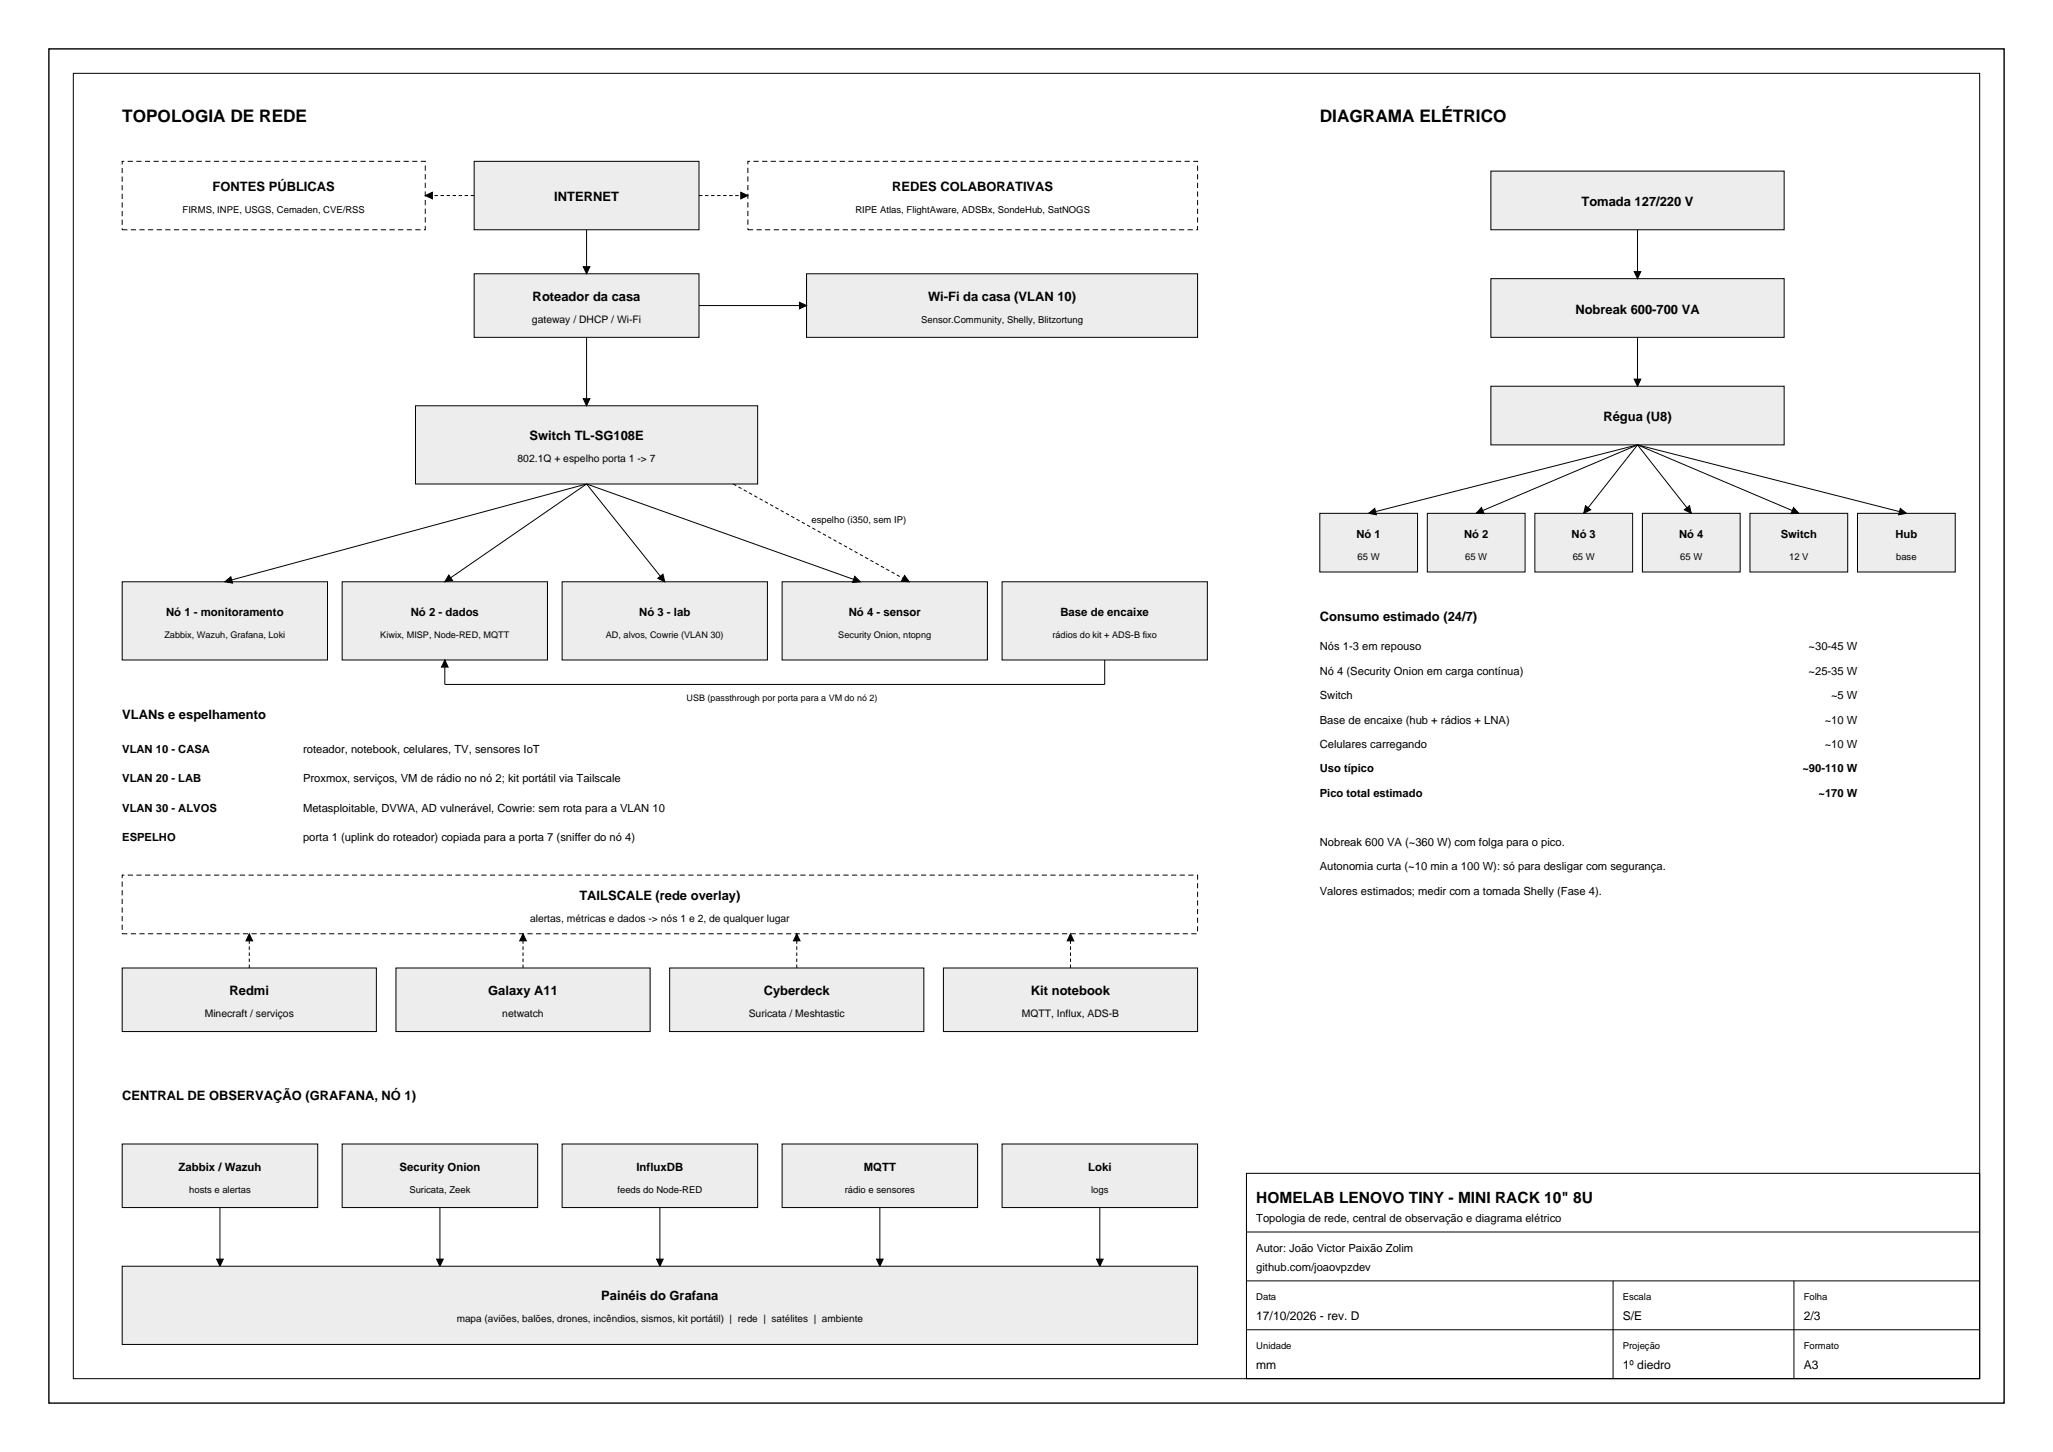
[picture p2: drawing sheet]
<svg xmlns="http://www.w3.org/2000/svg" width="420mm" height="297mm" viewBox="0 0 420 297" stroke-linecap="round" stroke-linejoin="round" font-family="sans-serif">
<defs><g id="words">
<g font-size="3.5">
<text x="25" y="25">TOPOLOGIA DE REDE</text>
<text x="270" y="25">DIAGRAMA ELÉTRICO</text>
</g>
<text font-size="3.2" x="257" y="246">HOMELAB LENOVO TINY - MINI RACK 10&quot; 8U</text>
<g font-size="2.6">
<text x="43.5" y="39">FONTES PÚBLICAS</text>
<text x="113.4" y="41.2">INTERNET</text>
<text x="182.5" y="39">REDES COLABORATIVAS</text>
<text x="323.5" y="42.2">Tomada 127/220 V</text>
<text x="109" y="61.5">Roteador da casa</text>
<text x="189.9" y="61.5">Wi-Fi da casa (VLAN 10)</text>
<text x="322.3" y="64.2">Nobreak 600-700 VA</text>
<text x="108.3" y="90">Switch TL-SG108E</text>
<text x="328" y="86.2">Régua (U8)</text>
<text x="270" y="127">Consumo estimado (24/7)</text>
<text x="25" y="147">VLANs e espelhamento</text>
<text x="118.5" y="184">TAILSCALE (rede overlay)</text>
<text x="47" y="203.5">Redmi</text>
<text x="99.9" y="203.5">Galaxy A11</text>
<text x="156.2" y="203.5">Cyberdeck</text>
<text x="210.9" y="203.5">Kit notebook</text>
<text x="25" y="225">CENTRAL DE OBSERVAÇÃO (GRAFANA, NÓ 1)</text>
<text x="123" y="266">Painéis do Grafana</text>
</g>
<g font-size="2.5">
<text x="257" y="270">17/10/2026 - rev. D</text>
<text x="332" y="270">S/E</text>
<text x="369" y="270">2/3</text>
<text x="257" y="280">mm</text>
<text x="332" y="280">1º diedro</text>
<text x="369" y="280">A3</text>
</g>
<g font-size="2.3">
<text x="277.5" y="110">Nó 1</text>
<text x="299.5" y="110">Nó 2</text>
<text x="321.5" y="110">Nó 3</text>
<text x="343.5" y="110">Nó 4</text>
<text x="364.3" y="110">Switch</text>
<text x="387.8" y="110">Hub</text>
<text x="34" y="126">Nó 1 - monitoramento</text>
<text x="84" y="126">Nó 2 - dados</text>
<text x="130.8" y="126">Nó 3 - lab</text>
<text x="173.6" y="126">Nó 4 - sensor</text>
<text x="216.9" y="126">Base de encaixe</text>
<text x="270" y="133">Nós 1-3 em repouso</text>
<text x="270" y="138">Nó 4 (Security Onion em carga contínua)</text>
<text x="370" y="133">~30-45 W</text>
<text x="370" y="138">~25-35 W</text>
<text x="270" y="143">Switch</text>
<text x="374.6" y="143">~5 W</text>
<text x="270" y="148">Base de encaixe (hub + rádios + LNA)</text>
<text x="373.3" y="148">~10 W</text>
<text x="25" y="154">VLAN 10 - CASA</text>
<text x="62" y="154">roteador, notebook, celulares, TV, sensores IoT</text>
<text x="270" y="153">Celulares carregando</text>
<text x="373.3" y="153">~10 W</text>
<text x="25" y="160">VLAN 20 - LAB</text>
<text x="62" y="160">Proxmox, serviços, VM de rádio no nó 2; kit portátil via Tailscale</text>
<text x="270" y="158">Uso típico</text>
<text x="368.7" y="158">~90-110 W</text>
<text x="25" y="166">VLAN 30 - ALVOS</text>
<text x="62" y="166">Metasploitable, DVWA, AD vulnerável, Cowrie: sem rota para a VLAN 10</text>
<text x="270" y="163">Pico total estimado</text>
<text x="372" y="163">~170 W</text>
<text x="25" y="172">ESPELHO</text>
<text x="62" y="172">porta 1 (uplink do roteador) copiada para a porta 7 (sniffer do nó 4)</text>
<text x="270" y="173">Nobreak 600 VA (~360 W) com folga para o pico.</text>
<text x="270" y="178">Autonomia curta (~10 min a 100 W): só para desligar com segurança.</text>
<text x="270" y="183">Valores estimados; medir com a tomada Shelly (Fase 4).</text>
<text x="36.5" y="239.5">Zabbix / Wazuh</text>
<text x="81.7" y="239.5">Security Onion</text>
<text x="130.2" y="239.5">InfluxDB</text>
<text x="176.7" y="239.5">MQTT</text>
<text x="222.6" y="239.5">Loki</text>
<text x="257" y="250">Topologia de rede, central de observação e diagrama elétrico</text>
<text x="257" y="256">Autor: João Victor Paixão Zolim</text>
<text x="257" y="260">github.com/joaovpzdev</text>
</g>
<g font-size="2.1">
<text x="108.8" y="66">gateway / DHCP / Wi-Fi</text>
<text x="105.9" y="94.5">802.1Q + espelho porta 1 -&gt; 7</text>
<text x="108.4" y="188.5">alertas, métricas e dados -&gt; nós 1 e 2, de qualquer lugar</text>
<text x="41.9" y="208">Minecraft / serviços</text>
<text x="102.8" y="208">netwatch</text>
<text x="153.2" y="208">Suricata / Meshtastic</text>
<text x="209.1" y="208">MQTT, Influx, ADS-B</text>
</g>
<text font-size="2" x="93.4" y="270.5">mapa (aviões, balões, drones, incêndios, sismos, kit portátil) | rede | satélites | ambiente</text>
<g font-size="1.9">
<text x="37.3" y="43.5">FIRMS, INPE, USGS, Cemaden, CVE/RSS</text>
<text x="175" y="43.5">RIPE Atlas, FlightAware, ADSBx, SondeHub, SatNOGS</text>
<text x="188.4" y="66">Sensor.Community, Shelly, Blitzortung</text>
<text x="166" y="107">espelho (i350, sem IP)</text>
<text x="277.7" y="114.5">65 W</text>
<text x="299.7" y="114.5">65 W</text>
<text x="321.7" y="114.5">65 W</text>
<text x="343.7" y="114.5">65 W</text>
<text x="366" y="114.5">12 V</text>
<text x="387.9" y="114.5">base</text>
<text x="33.6" y="130.5">Zabbix, Wazuh, Grafana, Loki</text>
<text x="77.8" y="130.5">Kiwix, MISP, Node-RED, MQTT</text>
<text x="123.9" y="130.5">AD, alvos, Cowrie (VLAN 30)</text>
<text x="171.5" y="130.5">Security Onion, ntopng</text>
<text x="215.3" y="130.5">rádios do kit + ADS-B fixo</text>
<text x="38.7" y="244">hosts e alertas</text>
<text x="83.7" y="244">Suricata, Zeek</text>
<text x="126.3" y="244">feeds do Node-RED</text>
<text x="172.8" y="244">rádio e sensores</text>
<text x="223.2" y="244">logs</text>
<text x="257" y="266">Data</text>
<text x="332" y="266">Escala</text>
<text x="369" y="266">Folha</text>
<text x="257" y="276">Unidade</text>
<text x="332" y="276">Projeção</text>
<text x="369" y="276">Formato</text>
</g>
<text font-size="1.8" x="140.5" y="143.4">USB (passthrough por porta para a VM do nó 2)</text>
</g></defs>
<path d="M10 10h400v277h-400z" fill="none" stroke="#000" stroke-width=".28"/>
<path d="M15 15h390v267h-390zM255 252h150M255 262h150M255 272h150M330 262v20M367 262v20" fill="none" stroke="#000" stroke-width=".2"/>
<path d="M255 240h150v42h-150z" fill="none" stroke="#000" stroke-width=".21"/>
<path d="M25 33h62v14h-62z" fill-rule="evenodd" fill="#fff" stroke="#000" stroke-width=".2" stroke-dasharray="1.1 .7" stroke-linecap="butt"/>
<path d="M97 33h46v14h-46z" fill-rule="evenodd" fill="#ededed" stroke="#000" stroke-width=".2"/>
<path d="M153 33h92v14h-92z" fill-rule="evenodd" fill="#fff" stroke="#000" stroke-width=".2" stroke-dasharray="1.1 .7" stroke-linecap="butt"/>
<path d="M97 40h-10M143 40h10" fill="none" stroke="#000" stroke-width=".2" stroke-dasharray=".7 .5" stroke-linecap="butt"/>
<path d="M87 40l1.5-.7v1.4zM151.5 39.3l1.5 .7-1.5 .7z" fill="#000" stroke="#000" stroke-width=".2"/>
<path d="M97 56h46v13h-46z" fill-rule="evenodd" fill="#ededed" stroke="#000" stroke-width=".2"/>
<path d="M120 47v9" fill="none" stroke="#000" stroke-width=".2"/>
<path d="M119.3 54.5h1.4l-.7 1.5z" fill="#000" stroke="#000" stroke-width=".2"/>
<path d="M165 56h80v13h-80z" fill-rule="evenodd" fill="#ededed" stroke="#000" stroke-width=".2"/>
<path d="M143 62.5h22" fill="none" stroke="#000" stroke-width=".2"/>
<path d="M163.5 61.8l1.5 .7-1.5 .7z" fill="#000" stroke="#000" stroke-width=".2"/>
<path d="M85 83h70v16h-70z" fill-rule="evenodd" fill="#ededed" stroke="#000" stroke-width=".2"/>
<path d="M120 69v14" fill="none" stroke="#000" stroke-width=".2"/>
<path d="M119.3 81.5h1.4l-.7 1.5z" fill="#000" stroke="#000" stroke-width=".2"/>
<path d="M25 119h42v16h-42z" fill-rule="evenodd" fill="#ededed" stroke="#000" stroke-width=".2"/>
<path d="M120 99l-74 20" fill="none" stroke="#000" stroke-width=".2"/>
<path d="M46 119l1.2-1 .4 1.3z" fill="#000" stroke="#000" stroke-width=".2"/>
<path d="M70 119h42v16h-42z" fill-rule="evenodd" fill="#ededed" stroke="#000" stroke-width=".2"/>
<path d="M120 99l-29 20" fill="none" stroke="#000" stroke-width=".2"/>
<path d="M91.8 117.6l.8 1.1-1.6 .3z" fill="#000" stroke="#000" stroke-width=".2"/>
<path d="M115 119h42v16h-42z" fill-rule="evenodd" fill="#ededed" stroke="#000" stroke-width=".2"/>
<path d="M120 99l16 20" fill="none" stroke="#000" stroke-width=".2"/>
<path d="M134.6 118.3l1-.9 .4 1.6z" fill="#000" stroke="#000" stroke-width=".2"/>
<g fill="#ededed" stroke="#000" stroke-width=".2">
<path d="M160 119h42v16h-42z" fill-rule="evenodd"/>
<path d="M205 119h42v16h-42z" fill-rule="evenodd"/>
</g>
<path d="M120 99l56 20M91 135v5h135v-5" fill="none" stroke="#000" stroke-width=".2"/>
<path d="M174.9 117.9l1.1 1.1-1.6 .1zM185.1 117.7l.9 1.3-1.6-.1zM91 135l.7 1.5h-1.4z" fill="#000" stroke="#000" stroke-width=".2"/>
<path d="M150 99l36 20" fill="none" stroke="#000" stroke-width=".2" stroke-dasharray=".7 .5" stroke-linecap="butt"/>
<path d="M25 179h220v12h-220z" fill-rule="evenodd" fill="#fff" stroke="#000" stroke-width=".2" stroke-dasharray="1.1 .7" stroke-linecap="butt"/>
<path d="M25 198h52v13h-52z" fill-rule="evenodd" fill="#ededed" stroke="#000" stroke-width=".2"/>
<path d="M51 198v-7" fill="none" stroke="#000" stroke-width=".2" stroke-dasharray=".7 .5" stroke-linecap="butt"/>
<path d="M51 191l.7 1.5h-1.4z" fill="#000" stroke="#000" stroke-width=".2"/>
<path d="M81 198h52v13h-52z" fill-rule="evenodd" fill="#ededed" stroke="#000" stroke-width=".2"/>
<path d="M107 198v-7" fill="none" stroke="#000" stroke-width=".2" stroke-dasharray=".7 .5" stroke-linecap="butt"/>
<path d="M107 191l.7 1.5h-1.4z" fill="#000" stroke="#000" stroke-width=".2"/>
<path d="M137 198h52v13h-52z" fill-rule="evenodd" fill="#ededed" stroke="#000" stroke-width=".2"/>
<path d="M163 198v-7" fill="none" stroke="#000" stroke-width=".2" stroke-dasharray=".7 .5" stroke-linecap="butt"/>
<path d="M163 191l.7 1.5h-1.4z" fill="#000" stroke="#000" stroke-width=".2"/>
<path d="M193 198h52v13h-52z" fill-rule="evenodd" fill="#ededed" stroke="#000" stroke-width=".2"/>
<path d="M219 198v-7" fill="none" stroke="#000" stroke-width=".2" stroke-dasharray=".7 .5" stroke-linecap="butt"/>
<path d="M219 191l.7 1.5h-1.4z" fill="#000" stroke="#000" stroke-width=".2"/>
<path d="M25 234h40v13h-40z" fill-rule="evenodd" fill="#ededed" stroke="#000" stroke-width=".2"/>
<path d="M45 247v12" fill="none" stroke="#000" stroke-width=".2"/>
<path d="M44.3 257.5h1.4l-.7 1.5z" fill="#000" stroke="#000" stroke-width=".2"/>
<path d="M70 234h40v13h-40z" fill-rule="evenodd" fill="#ededed" stroke="#000" stroke-width=".2"/>
<path d="M90 247v12" fill="none" stroke="#000" stroke-width=".2"/>
<path d="M89.3 257.5h1.4l-.7 1.5z" fill="#000" stroke="#000" stroke-width=".2"/>
<path d="M115 234h40v13h-40z" fill-rule="evenodd" fill="#ededed" stroke="#000" stroke-width=".2"/>
<path d="M135 247v12" fill="none" stroke="#000" stroke-width=".2"/>
<path d="M134.3 257.5h1.4l-.7 1.5z" fill="#000" stroke="#000" stroke-width=".2"/>
<path d="M160 234h40v13h-40z" fill-rule="evenodd" fill="#ededed" stroke="#000" stroke-width=".2"/>
<path d="M180 247v12" fill="none" stroke="#000" stroke-width=".2"/>
<path d="M179.3 257.5h1.4l-.7 1.5z" fill="#000" stroke="#000" stroke-width=".2"/>
<path d="M205 234h40v13h-40z" fill-rule="evenodd" fill="#ededed" stroke="#000" stroke-width=".2"/>
<path d="M225 247v12" fill="none" stroke="#000" stroke-width=".2"/>
<path d="M224.3 257.5h1.4l-.7 1.5z" fill="#000" stroke="#000" stroke-width=".2"/>
<g fill="#ededed" stroke="#000" stroke-width=".2">
<path d="M25 259h220v16h-220z" fill-rule="evenodd"/>
<path d="M305 35h60v12h-60z" fill-rule="evenodd"/>
<path d="M305 57h60v12h-60z" fill-rule="evenodd"/>
</g>
<path d="M335 47v10" fill="none" stroke="#000" stroke-width=".2"/>
<path d="M334.3 55.5h1.4l-.7 1.5z" fill="#000" stroke="#000" stroke-width=".2"/>
<path d="M305 79h60v12h-60z" fill-rule="evenodd" fill="#ededed" stroke="#000" stroke-width=".2"/>
<path d="M335 69v10" fill="none" stroke="#000" stroke-width=".2"/>
<path d="M334.3 77.5h1.4l-.7 1.5z" fill="#000" stroke="#000" stroke-width=".2"/>
<path d="M270 105h20v12h-20z" fill-rule="evenodd" fill="#ededed" stroke="#000" stroke-width=".2"/>
<path d="M335 91l-55 14" fill="none" stroke="#000" stroke-width=".2"/>
<path d="M280 105l1.2-1 .4 1.3z" fill="#000" stroke="#000" stroke-width=".2"/>
<path d="M292 105h20v12h-20z" fill-rule="evenodd" fill="#ededed" stroke="#000" stroke-width=".2"/>
<path d="M335 91l-33 14" fill="none" stroke="#000" stroke-width=".2"/>
<path d="M303.1 103.8l.5 1.3-1.6-.1z" fill="#000" stroke="#000" stroke-width=".2"/>
<path d="M314 105h20v12h-20z" fill-rule="evenodd" fill="#ededed" stroke="#000" stroke-width=".2"/>
<path d="M335 91l-11 14" fill="none" stroke="#000" stroke-width=".2"/>
<path d="M324.4 103.4l1 .9-1.4 .7z" fill="#000" stroke="#000" stroke-width=".2"/>
<path d="M336 105h20v12h-20z" fill-rule="evenodd" fill="#ededed" stroke="#000" stroke-width=".2"/>
<path d="M335 91l11 14" fill="none" stroke="#000" stroke-width=".2"/>
<path d="M344.6 104.3l1-.9 .4 1.6z" fill="#000" stroke="#000" stroke-width=".2"/>
<path d="M358 105h20v12h-20z" fill-rule="evenodd" fill="#ededed" stroke="#000" stroke-width=".2"/>
<path d="M335 91l33 14" fill="none" stroke="#000" stroke-width=".2"/>
<path d="M366.9 103.8l1.1 1.2-1.6 .1z" fill="#000" stroke="#000" stroke-width=".2"/>
<path d="M380 105h20v12h-20z" fill-rule="evenodd" fill="#ededed" stroke="#000" stroke-width=".2"/>
<path d="M335 91l55 14" fill="none" stroke="#000" stroke-width=".2"/>
<path d="M388.8 104l1.2 1-1.6 .3z" fill="#000" stroke="#000" stroke-width=".2"/>
<use href="#words"/>
</svg>
